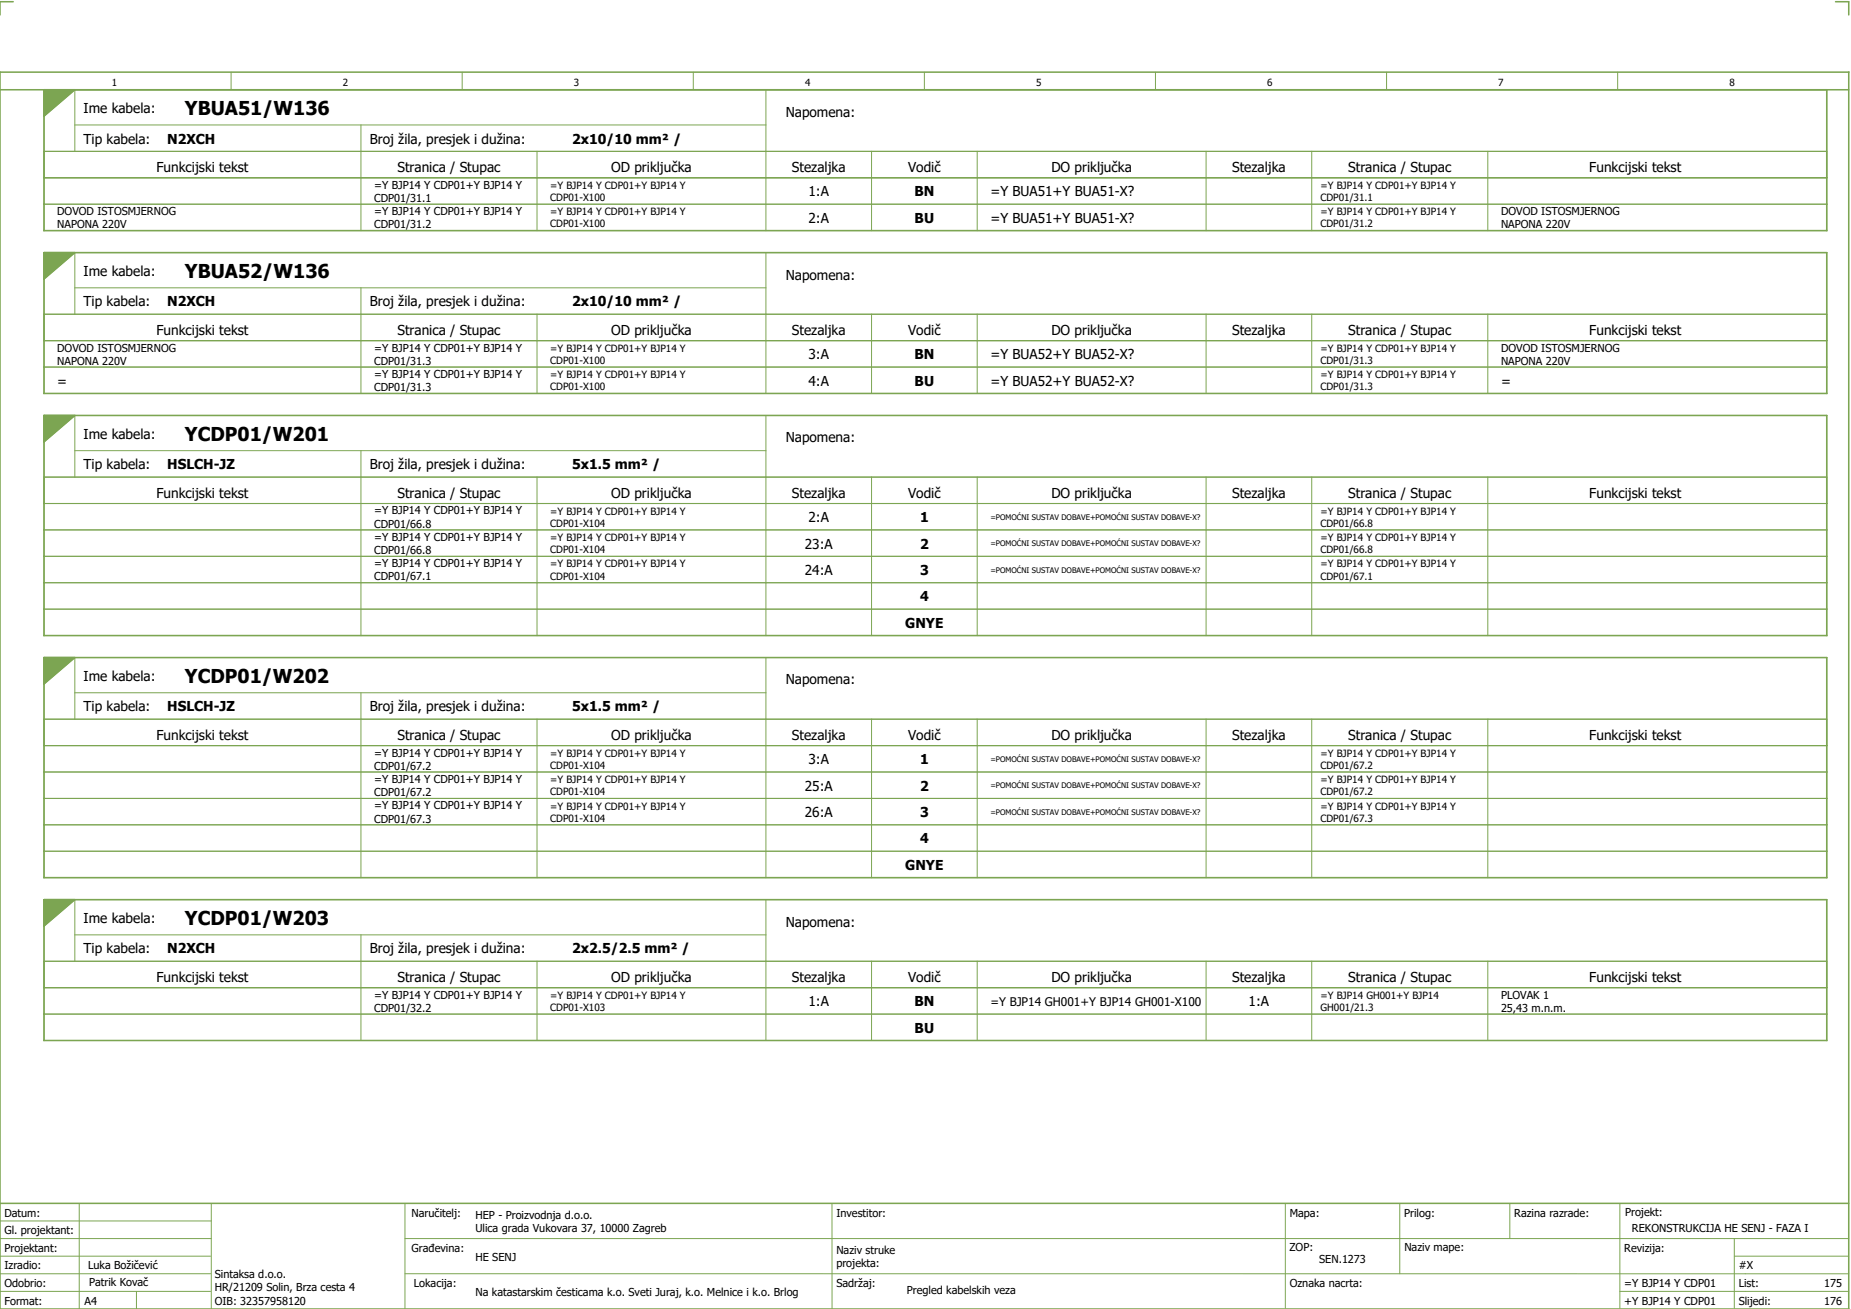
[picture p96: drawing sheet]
<svg xmlns="http://www.w3.org/2000/svg" width="421mm" height="297mm" viewBox="0 0 421 297" stroke-linecap="round" stroke-linejoin="round" font-family="sans-serif">
<defs><g id="words">
<g font-size="4.3">
<text x="42" y="26.1">YBUA51/W136</text>
<text x="42" y="63.1">YBUA52/W136</text>
<text x="42" y="100.1">YCDP01/W201</text>
<text x="42" y="155.1">YCDP01/W202</text>
<text x="42" y="210.1">YCDP01/W203</text>
</g>
<g font-size="3.1">
<text x="19" y="25.6">Ime kabela:</text>
<text x="178.5" y="26.5">Napomena:</text>
<text x="19" y="32.6">Tip kabela:</text>
<text x="38" y="32.6">N2XCH</text>
<text x="84" y="32.6">Broj žila, presjek i dužina:</text>
<text x="130" y="32.6">2x10/10 mm² /</text>
<text x="35.6" y="39.1">Funkcijski tekst</text>
<text x="90.3" y="39.1">Stranica / Stupac</text>
<text x="138.9" y="39.1">OD priključka</text>
<text x="179.9" y="39.1">Stezaljka</text>
<text x="206.3" y="39.1">Vodič</text>
<text x="238.9" y="39.1">DO priključka</text>
<text x="279.9" y="39.1">Stezaljka</text>
<text x="306.3" y="39.1">Stranica / Stupac</text>
<text x="361.1" y="39.1">Funkcijski tekst</text>
<text x="183.7" y="44.6">1:A</text>
<text x="207.7" y="44.6">BN</text>
<text x="225" y="44.6">=Y BUA51+Y BUA51-X?</text>
<text x="183.7" y="50.6">2:A</text>
<text x="207.8" y="50.6">BU</text>
<text x="225" y="50.6">=Y BUA51+Y BUA51-X?</text>
<text x="19" y="62.6">Ime kabela:</text>
<text x="178.5" y="63.5">Napomena:</text>
<text x="19" y="69.6">Tip kabela:</text>
<text x="38" y="69.6">N2XCH</text>
<text x="84" y="69.6">Broj žila, presjek i dužina:</text>
<text x="130" y="69.6">2x10/10 mm² /</text>
<text x="35.6" y="76.1">Funkcijski tekst</text>
<text x="90.3" y="76.1">Stranica / Stupac</text>
<text x="138.9" y="76.1">OD priključka</text>
<text x="179.9" y="76.1">Stezaljka</text>
<text x="206.3" y="76.1">Vodič</text>
<text x="238.9" y="76.1">DO priključka</text>
<text x="279.9" y="76.1">Stezaljka</text>
<text x="306.3" y="76.1">Stranica / Stupac</text>
<text x="361.1" y="76.1">Funkcijski tekst</text>
<text x="183.7" y="81.6">3:A</text>
<text x="207.7" y="81.6">BN</text>
<text x="225" y="81.6">=Y BUA52+Y BUA52-X?</text>
<text x="13" y="87.6">=</text>
<text x="183.7" y="87.6">4:A</text>
<text x="207.8" y="87.6">BU</text>
<text x="225" y="87.6">=Y BUA52+Y BUA52-X?</text>
<text x="341" y="87.6">=</text>
<text x="19" y="99.6">Ime kabela:</text>
<text x="178.5" y="100.5">Napomena:</text>
<text x="19" y="106.6">Tip kabela:</text>
<text x="38" y="106.6">HSLCH-JZ</text>
<text x="84" y="106.6">Broj žila, presjek i dužina:</text>
<text x="130" y="106.6">5x1.5 mm² /</text>
<text x="35.6" y="113.1">Funkcijski tekst</text>
<text x="90.3" y="113.1">Stranica / Stupac</text>
<text x="138.9" y="113.1">OD priključka</text>
<text x="179.9" y="113.1">Stezaljka</text>
<text x="206.3" y="113.1">Vodič</text>
<text x="238.9" y="113.1">DO priključka</text>
<text x="279.9" y="113.1">Stezaljka</text>
<text x="306.3" y="113.1">Stranica / Stupac</text>
<text x="361.1" y="113.1">Funkcijski tekst</text>
<text x="183.7" y="118.6">2:A</text>
<text x="209" y="118.6">1</text>
<text x="182.8" y="124.6">23:A</text>
<text x="209" y="124.6">2</text>
<text x="182.8" y="130.6">24:A</text>
<text x="209" y="130.6">3</text>
<text x="209" y="136.6">4</text>
<text x="205.7" y="142.6">GNYE</text>
<text x="19" y="154.6">Ime kabela:</text>
<text x="178.5" y="155.5">Napomena:</text>
<text x="19" y="161.6">Tip kabela:</text>
<text x="38" y="161.6">HSLCH-JZ</text>
<text x="84" y="161.6">Broj žila, presjek i dužina:</text>
<text x="130" y="161.6">5x1.5 mm² /</text>
<text x="35.6" y="168.1">Funkcijski tekst</text>
<text x="90.3" y="168.1">Stranica / Stupac</text>
<text x="138.9" y="168.1">OD priključka</text>
<text x="179.9" y="168.1">Stezaljka</text>
<text x="183.7" y="173.6">3:A</text>
<text x="206.3" y="168.1">Vodič</text>
<text x="209" y="173.6">1</text>
<text x="238.9" y="168.1">DO priključka</text>
<text x="279.9" y="168.1">Stezaljka</text>
<text x="306.3" y="168.1">Stranica / Stupac</text>
<text x="361.1" y="168.1">Funkcijski tekst</text>
<text x="182.8" y="179.6">25:A</text>
<text x="209" y="179.6">2</text>
<text x="182.8" y="185.6">26:A</text>
<text x="209" y="185.6">3</text>
<text x="209" y="191.6">4</text>
<text x="205.7" y="197.6">GNYE</text>
<text x="19" y="209.6">Ime kabela:</text>
<text x="178.5" y="210.5">Napomena:</text>
<text x="19" y="216.6">Tip kabela:</text>
<text x="38" y="216.6">N2XCH</text>
<text x="84" y="216.6">Broj žila, presjek i dužina:</text>
<text x="130" y="216.6">2x2.5/2.5 mm² /</text>
<text x="35.6" y="223.1">Funkcijski tekst</text>
<text x="90.3" y="223.1">Stranica / Stupac</text>
<text x="138.9" y="223.1">OD priključka</text>
<text x="179.9" y="223.1">Stezaljka</text>
<text x="206.3" y="223.1">Vodič</text>
<text x="238.9" y="223.1">DO priključka</text>
<text x="279.9" y="223.1">Stezaljka</text>
<text x="306.3" y="223.1">Stranica / Stupac</text>
<text x="361.1" y="223.1">Funkcijski tekst</text>
<text x="183.7" y="228.6">1:A</text>
<text x="207.7" y="228.6">BN</text>
<text x="283.7" y="228.6">1:A</text>
<text x="207.8" y="234.6">BU</text>
</g>
<text font-size="2.7" x="225" y="228.5">=Y BJP14 GH001+Y BJP14 GH001-X100</text>
<g font-size="2.5">
<text x="85" y="42.9">=Y BJP14 Y CDP01+Y BJP14 Y</text>
<text x="85" y="45.9">CDP01/31.1</text>
<text x="13" y="48.9">DOVOD ISTOSMJERNOG</text>
<text x="13" y="51.9">NAPONA 220V</text>
<text x="85" y="48.9">=Y BJP14 Y CDP01+Y BJP14 Y</text>
<text x="85" y="51.9">CDP01/31.2</text>
<text x="341" y="48.9">DOVOD ISTOSMJERNOG</text>
<text x="341" y="51.9">NAPONA 220V</text>
<text x="13" y="79.9">DOVOD ISTOSMJERNOG</text>
<text x="13" y="82.9">NAPONA 220V</text>
<text x="85" y="79.9">=Y BJP14 Y CDP01+Y BJP14 Y</text>
<text x="85" y="82.9">CDP01/31.3</text>
<text x="341" y="79.9">DOVOD ISTOSMJERNOG</text>
<text x="341" y="82.9">NAPONA 220V</text>
<text x="85" y="85.9">=Y BJP14 Y CDP01+Y BJP14 Y</text>
<text x="85" y="88.9">CDP01/31.3</text>
<text x="85" y="116.9">=Y BJP14 Y CDP01+Y BJP14 Y</text>
<text x="85" y="119.9">CDP01/66.8</text>
<text x="85" y="122.9">=Y BJP14 Y CDP01+Y BJP14 Y</text>
<text x="85" y="125.9">CDP01/66.8</text>
<text x="85" y="128.9">=Y BJP14 Y CDP01+Y BJP14 Y</text>
<text x="85" y="131.9">CDP01/67.1</text>
<text x="85" y="171.9">=Y BJP14 Y CDP01+Y BJP14 Y</text>
<text x="85" y="174.9">CDP01/67.2</text>
<text x="85" y="177.9">=Y BJP14 Y CDP01+Y BJP14 Y</text>
<text x="85" y="180.9">CDP01/67.2</text>
<text x="85" y="183.9">=Y BJP14 Y CDP01+Y BJP14 Y</text>
<text x="85" y="186.9">CDP01/67.3</text>
<text x="85" y="226.9">=Y BJP14 Y CDP01+Y BJP14 Y</text>
<text x="341" y="226.9">PLOVAK 1</text>
<text x="85" y="229.9">CDP01/32.2</text>
<text x="341" y="229.9">25,43 m.n.m.</text>
<text x="1" y="276.4">Datum:</text>
<text x="1" y="280.4">Gl. projektant:</text>
<text x="93.5" y="276.4">Naručitelj:</text>
<text x="108" y="276.9">HEP - Proizvodnja d.o.o.</text>
<text x="108" y="279.9">Ulica grada Vukovara 37, 10000 Zagreb</text>
<text x="190" y="276.4">Investitor:</text>
<text x="293" y="276.4">Mapa:</text>
<text x="319" y="276.4">Prilog:</text>
<text x="344" y="276.4">Razina razrade:</text>
<text x="369.2" y="276.3">Projekt:</text>
<text x="370.8" y="279.9">REKONSTRUKCIJA HE SENJ - FAZA I</text>
<text x="1" y="284.4">Projektant:</text>
<text x="93.5" y="284.4">Građevina:</text>
<text x="108" y="286.4">HE SENJ</text>
<text x="190" y="284.9">Naziv struke</text>
<text x="190" y="287.9">projekta:</text>
<text x="293" y="284.3">ZOP:</text>
<text x="299.7" y="286.9">SEN.1273</text>
<text x="319" y="284.3">Naziv mape:</text>
<text x="369" y="284.4">Revizija:</text>
<text x="1" y="288.4">Izradio:</text>
<text x="1" y="292.4">Odobrio:</text>
<text x="20" y="288.4">Luka Božičević</text>
<text x="20.2" y="292.3">Patrik Kovač</text>
<text x="48.8" y="290.4">Sintaksa d.o.o.</text>
<text x="48.8" y="293.4">HR/21209 Solin, Brza cesta 4</text>
<text x="94" y="292.4">Lokacija:</text>
<text x="190" y="292.4">Sadržaj:</text>
<text x="206" y="293.9">Pregled kabelskih veza</text>
<text x="293" y="292.4">Oznaka nacrta:</text>
<text x="369" y="292.4">=Y BJP14 Y CDP01</text>
<text x="395" y="292.4">List:</text>
<text x="395" y="288.4">#X</text>
<text x="414.4" y="292.4">175</text>
<text x="1" y="296.4">Format:</text>
<text x="19.2" y="296.4">A4</text>
<text x="48.8" y="296.4">OIB: 32357958120</text>
<text x="108" y="294.4">Na katastarskim česticama k.o. Sveti Juraj, k.o. Melnice i k.o. Brlog</text>
<text x="369" y="296.4">+Y BJP14 Y CDP01</text>
<text x="395" y="296.4">Slijedi:</text>
<text x="414.4" y="296.4">176</text>
</g>
<g font-size="2.3">
<text x="125" y="42.9">=Y BJP14 Y CDP01+Y BJP14 Y</text>
<text x="125" y="45.7">CDP01-X100</text>
<text x="300" y="42.9">=Y BJP14 Y CDP01+Y BJP14 Y</text>
<text x="300" y="45.7">CDP01/31.1</text>
<text x="125" y="48.9">=Y BJP14 Y CDP01+Y BJP14 Y</text>
<text x="125" y="51.7">CDP01-X100</text>
<text x="300" y="48.9">=Y BJP14 Y CDP01+Y BJP14 Y</text>
<text x="300" y="51.7">CDP01/31.2</text>
<text x="125" y="79.9">=Y BJP14 Y CDP01+Y BJP14 Y</text>
<text x="125" y="82.7">CDP01-X100</text>
<text x="300" y="79.9">=Y BJP14 Y CDP01+Y BJP14 Y</text>
<text x="300" y="82.7">CDP01/31.3</text>
<text x="125" y="85.9">=Y BJP14 Y CDP01+Y BJP14 Y</text>
<text x="125" y="88.7">CDP01-X100</text>
<text x="300" y="85.9">=Y BJP14 Y CDP01+Y BJP14 Y</text>
<text x="300" y="88.7">CDP01/31.3</text>
<text x="125" y="116.9">=Y BJP14 Y CDP01+Y BJP14 Y</text>
<text x="125" y="119.7">CDP01-X104</text>
<text x="300" y="116.9">=Y BJP14 Y CDP01+Y BJP14 Y</text>
<text x="300" y="119.7">CDP01/66.8</text>
<text x="125" y="122.9">=Y BJP14 Y CDP01+Y BJP14 Y</text>
<text x="125" y="125.7">CDP01-X104</text>
<text x="300" y="122.9">=Y BJP14 Y CDP01+Y BJP14 Y</text>
<text x="300" y="125.7">CDP01/66.8</text>
<text x="125" y="128.9">=Y BJP14 Y CDP01+Y BJP14 Y</text>
<text x="125" y="131.7">CDP01-X104</text>
<text x="300" y="128.9">=Y BJP14 Y CDP01+Y BJP14 Y</text>
<text x="300" y="131.7">CDP01/67.1</text>
<text x="125" y="171.9">=Y BJP14 Y CDP01+Y BJP14 Y</text>
<text x="300" y="171.9">=Y BJP14 Y CDP01+Y BJP14 Y</text>
<text x="125" y="174.7">CDP01-X104</text>
<text x="125" y="177.9">=Y BJP14 Y CDP01+Y BJP14 Y</text>
<text x="300" y="174.7">CDP01/67.2</text>
<text x="300" y="177.9">=Y BJP14 Y CDP01+Y BJP14 Y</text>
<text x="125" y="180.7">CDP01-X104</text>
<text x="125" y="183.9">=Y BJP14 Y CDP01+Y BJP14 Y</text>
<text x="300" y="180.7">CDP01/67.2</text>
<text x="300" y="183.9">=Y BJP14 Y CDP01+Y BJP14 Y</text>
<text x="125" y="186.7">CDP01-X104</text>
<text x="300" y="186.7">CDP01/67.3</text>
<text x="125" y="226.9">=Y BJP14 Y CDP01+Y BJP14 Y</text>
<text x="300" y="226.9">=Y BJP14 GH001+Y BJP14</text>
<text x="125" y="229.7">CDP01-X103</text>
<text x="300" y="229.7">GH001/21.3</text>
</g>
<g font-size="2.2">
<text x="25.4" y="19.4">1</text>
<text x="77.9" y="19.4">2</text>
<text x="130.4" y="19.4">3</text>
<text x="182.9" y="19.4">4</text>
<text x="235.4" y="19.4">5</text>
<text x="287.9" y="19.4">6</text>
<text x="340.4" y="19.4">7</text>
<text x="392.9" y="19.4">8</text>
</g>
<g font-size="1.7">
<text x="225" y="118.1">=POMOĆNI SUSTAV DOBAVE+POMOĆNI SUSTAV DOBAVE-X?</text>
<text x="225" y="124.1">=POMOĆNI SUSTAV DOBAVE+POMOĆNI SUSTAV DOBAVE-X?</text>
<text x="225" y="130.1">=POMOĆNI SUSTAV DOBAVE+POMOĆNI SUSTAV DOBAVE-X?</text>
<text x="225" y="173.1">=POMOĆNI SUSTAV DOBAVE+POMOĆNI SUSTAV DOBAVE-X?</text>
<text x="225" y="179.1">=POMOĆNI SUSTAV DOBAVE+POMOĆNI SUSTAV DOBAVE-X?</text>
<text x="225" y="185.1">=POMOĆNI SUSTAV DOBAVE+POMOĆNI SUSTAV DOBAVE-X?</text>
</g>
</g></defs>
<g fill="none" stroke="#7ca552" stroke-width=".35">
<path d="M0 16.4h420v281h-420zM3 .4h-3v3M417 .4h3v3M0 20.4h420M10 20.4v32h405v-32M17 20.4l-7 6M10 57.4h405v32h-405zM17 57.4l-7 6M10 94.4h405v50h-405zM17 94.4l-7 6M10 149.4h405v50h-405zM17 149.4l-7 6"/>
<path d="M10 204.4h405v32h-405zM17 204.4l-7 6M0 273.4h420"/>
</g>
<g fill="none" stroke="#7ca552" stroke-width=".23">
<path d="M52.5 16.4v4M105 16.4v4M157.5 16.4v4M210 16.4v4M262.5 16.4v4M315 16.4v4M367.5 16.4v4M10 34.4h405M10 20.4h405v32h-405zM17 28.4h157M17 20.4v14M82 28.4v12"/>
<path d="M122 34.4v6M174 20.4v20M198 34.4v6M222 34.4v6M274 34.4v6M298 34.4v6M338 34.4v6M10 40.4h405M10 57.4h405v32h-405zM10 46.4h405M17 57.4v14M82 40.5v5.9"/>
<path d="M82 46.5v5.9M122 40.5v5.9M122 46.5v5.9M174 40.5v5.9M174 46.5v5.9M174 57.4v20M198 40.5v5.9M198 46.5v5.9M222 40.5v5.9M222 46.5v5.9M274 40.5v5.9M274 46.5v5.9"/>
<path d="M298 40.5v5.9M298 46.5v5.9M338 40.5v5.9M338 46.5v5.9M10 71.4h405M10 77.4h405M17 65.4h157M82 65.4v12M82 77.5v5.9M122 71.4v6M122 77.5v5.9M174 77.5v5.9"/>
<path d="M198 71.4v6M198 77.5v5.9M222 71.4v6M222 77.5v5.9M274 71.4v6M274 77.5v5.9M298 71.4v6M298 77.5v5.9M338 71.4v6M338 77.5v5.9M10 94.4h405v50h-405zM10 83.4h405"/>
<path d="M17 94.4v14M82 83.5v5.9M122 83.5v5.9M174 83.5v5.9M174 94.4v20M198 83.5v5.9M222 83.5v5.9M274 83.5v5.9M298 83.5v5.9M338 83.5v5.9M10 108.4h405M10 114.4h405"/>
<path d="M17 102.4h157M82 102.4v12M82 114.5v5.9M122 108.4v6M122 114.5v5.9M174 114.5v5.9M198 108.4v6M198 114.5v5.9M222 108.4v6M222 114.5v5.9M274 108.4v6M274 114.5v5.9"/>
<path d="M298 108.4v6M298 114.5v5.9M338 108.4v6M338 114.5v5.9M10 120.4h405M10 126.4h405M10 132.4h405M10 138.4h405M82 120.5v5.9M82 126.5v5.9M82 132.5v5.9M82 138.5v5.9"/>
<path d="M122 120.5v5.9M122 126.5v5.9M122 132.5v5.9M122 138.5v5.9M174 120.5v5.9M174 126.5v5.9M174 132.5v5.9M174 138.5v5.9M198 120.5v5.9M198 126.5v5.9M198 132.5v5.9M198 138.5v5.9"/>
<path d="M222 120.5v5.9M222 126.5v5.9M222 132.5v5.9M222 138.5v5.9M274 120.5v5.9M274 126.5v5.9M274 132.5v5.9M274 138.5v5.9M298 120.5v5.9M298 126.5v5.9M298 132.5v5.9M298 138.5v5.9"/>
<path d="M338 120.5v5.9M338 126.5v5.9M338 132.5v5.9M338 138.5v5.9M10 149.4h405v50h-405zM17 149.4v14M17 157.4h157M82 157.4v12M174 149.4v20M10 163.4h405M10 169.4h405M10 175.4h405"/>
<path d="M82 169.5v5.9M82 175.5v5.9M122 163.4v6M122 169.5v5.9M122 175.5v5.9M174 169.5v5.9M174 175.5v5.9M198 163.4v6M198 169.5v5.9M198 175.5v5.9M222 163.4v6M222 169.5v5.9"/>
<path d="M222 175.5v5.9M274 163.4v6M274 169.5v5.9M274 175.5v5.9M298 163.4v6M298 169.5v5.9M298 175.5v5.9M338 163.4v6M338 169.5v5.9M338 175.5v5.9M10 181.4h405M10 187.4h405"/>
<path d="M10 193.4h405M82 181.5v5.9M82 187.5v5.9M82 193.5v5.9M122 181.5v5.9M122 187.5v5.9M122 193.5v5.9M174 181.5v5.9M174 187.5v5.9M174 193.5v5.9M198 181.5v5.9M198 187.5v5.9"/>
<path d="M198 193.5v5.9M222 181.5v5.9M222 187.5v5.9M222 193.5v5.9M274 181.5v5.9M274 187.5v5.9M274 193.5v5.9M298 181.5v5.9M298 187.5v5.9M298 193.5v5.9M338 181.5v5.9M338 187.5v5.9"/>
<path d="M338 193.5v5.9M10 204.4h405v32h-405zM10 218.4h405M17 204.4v14M17 212.4h157M82 212.4v12M122 218.4v6M174 204.4v20M198 218.4v6M222 218.4v6M274 218.4v6M298 218.4v6"/>
<path d="M338 218.4v6M10 224.4h405M10 230.4h405M82 224.5v5.9M82 230.5v5.9M122 224.5v5.9M122 230.5v5.9M174 224.5v5.9M174 230.5v5.9M198 224.5v5.9M198 230.5v5.9M222 224.5v5.9"/>
<path d="M222 230.5v5.9M274 224.5v5.9M274 230.5v5.9M298 224.5v5.9M298 230.5v5.9M338 224.5v5.9M338 230.5v5.9M0 277.4h48M18 273.4v24M48 273.4v24M92 273.4v24M189 273.4v24"/>
<path d="M292 273.4v23.8M318 273.4v16M343 273.4v8M368 273.4v23.8M0 281.4h48M0 285.4h47.8M0 293.4h47.8M31 293.4v4M47.8 289.4h-47.8M92 281.4h328M92 289.4h328M368 293.4h52"/>
<path d="M394 285.4h26M394 281.4v15.8"/>
</g>
<g fill="#7ca552" stroke="#7ca552" stroke-width=".23">
<path d="M10 20.4h7l-7 6z"/>
<path d="M10 57.4h7l-7 6z"/>
<path d="M10 94.4h7l-7 6z"/>
<path d="M10 149.4h7l-7 6z"/>
<path d="M10 204.4h7l-7 6z"/>
</g>
<path d="M10 34.4h405v6h-405zM10 71.4h405v6h-405zM10 108.4h405v6h-405zM10 163.4h405v6h-405zM10 218.4h405v6h-405z" fill="none" stroke="#7ca552" stroke-width=".25"/>
<use href="#words"/>
</svg>
